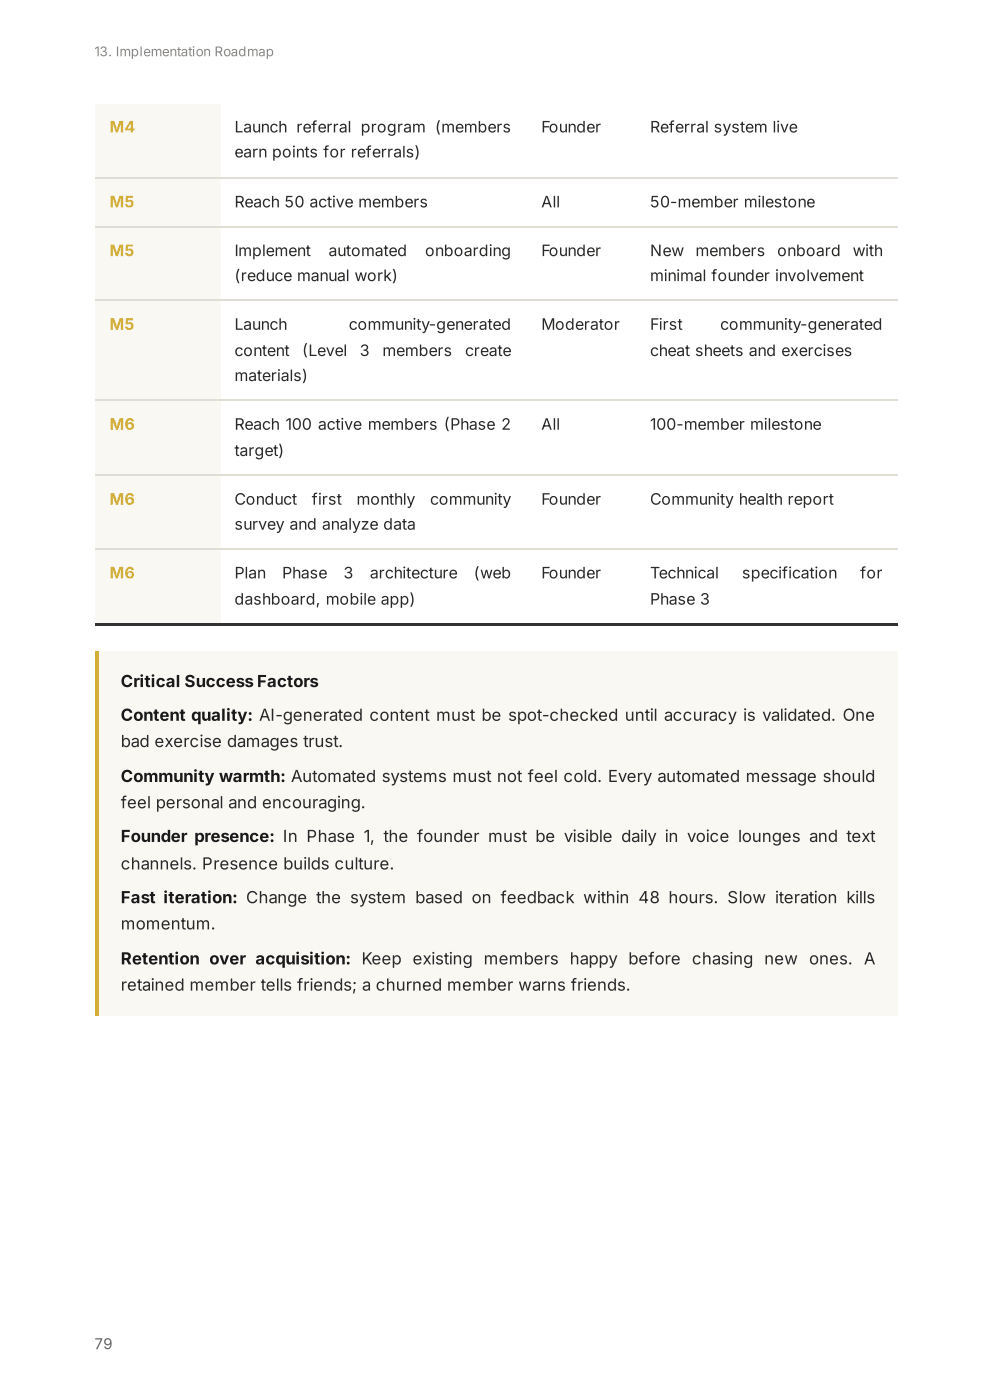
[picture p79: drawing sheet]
<svg xmlns="http://www.w3.org/2000/svg" width="210mm" height="297mm" viewBox="0 0 210 297" stroke-linecap="round" stroke-linejoin="round" font-family="sans-serif">
<defs><g id="words">
<g font-size="3.5" fill="#1a1a1a">
<text x="25.6" y="145.8">Critical Success Factors</text>
<text x="25.6" y="152.9">Content quality: AI-generated content must be spot-checked until accuracy is validated. One</text>
<text x="25.6" y="165.9">Community warmth: Automated systems must not feel cold. Every automated message should</text>
<text x="25.6" y="178.6">Founder presence: In Phase 1, the founder must be visible daily in voice lounges and text</text>
<text x="25.6" y="191.6">Fast iteration: Change the system based on feedback within 48 hours. Slow iteration kills</text>
<text x="25.6" y="204.6">Retention over acquisition: Keep existing members happy before chasing new ones. A</text>
</g>
<g font-size="3.5" fill="#2a2a2a">
<text x="25.6" y="158.5">bad exercise damages trust.</text>
<text x="25.6" y="171.5">feel personal and encouraging.</text>
<text x="25.6" y="184.5">channels. Presence builds culture.</text>
<text x="25.6" y="197.2">momentum.</text>
<text x="25.6" y="210.2">retained member tells friends; a churned member warns friends.</text>
</g>
<g font-size="3.4" fill="#d4af37">
<text x="23.2" y="28.1">M4</text>
<text x="23.2" y="44">M5</text>
<text x="23.2" y="54.3">M5</text>
<text x="23.2" y="70">M5</text>
<text x="23.2" y="91.2">M6</text>
<text x="23.2" y="107.1">M6</text>
<text x="23.2" y="122.7">M6</text>
</g>
<g font-size="3.4" fill="#2a2a2a">
<text x="49.7" y="28.1">Launch referral program (members</text>
<text x="114.8" y="28.1">Founder</text>
<text x="137.8" y="28.1">Referral system live</text>
<text x="49.7" y="33.4">earn points for referrals)</text>
<text x="49.7" y="44">Reach 50 active members</text>
<text x="114.8" y="44">All</text>
<text x="137.8" y="44">50-member milestone</text>
<text x="49.7" y="54.3">Implement</text>
<text x="49.7" y="59.6">(reduce manual work)</text>
<text x="69.6" y="54.3">automated</text>
<text x="90.1" y="54.3">onboarding</text>
<text x="114.8" y="54.3">Founder</text>
<text x="137.8" y="54.3">New</text>
<text x="137.8" y="59.6">minimal founder involvement</text>
<text x="147.4" y="54.3">members</text>
<text x="164.8" y="54.3">onboard</text>
<text x="180.8" y="54.3">with</text>
<text x="49.7" y="70">Launch</text>
<text x="73.9" y="70">community-generated</text>
<text x="114.8" y="70">Moderator</text>
<text x="137.8" y="70">First</text>
<text x="152.7" y="70">community-generated</text>
<text x="49.7" y="75.5">content</text>
<text x="64.1" y="75.5">(Level</text>
<text x="76.3" y="75.5">3</text>
<text x="81.1" y="75.5">members</text>
<text x="98.6" y="75.5">create</text>
<text x="137.8" y="75.5">cheat sheets and exercises</text>
<text x="49.7" y="80.8">materials)</text>
<text x="49.7" y="91.2">Reach 100 active members (Phase 2</text>
<text x="114.8" y="91.2">All</text>
<text x="137.8" y="91.2">100-member milestone</text>
<text x="49.7" y="96.7">target)</text>
<text x="49.7" y="107.1">Conduct</text>
<text x="66.1" y="107.1">first</text>
<text x="75.6" y="107.1">monthly</text>
<text x="91.2" y="107.1">community</text>
<text x="114.8" y="107.1">Founder</text>
<text x="137.8" y="107.1">Community health report</text>
<text x="49.7" y="112.4">survey and analyze data</text>
<text x="49.7" y="122.7">Plan</text>
<text x="59.8" y="122.7">Phase</text>
<text x="72.8" y="122.7">3</text>
<text x="78.4" y="122.7">architecture</text>
<text x="100.4" y="122.7">(web</text>
<text x="114.8" y="122.7">Founder</text>
<text x="137.8" y="122.7">Technical</text>
<text x="157.3" y="122.7">specification</text>
<text x="182.4" y="122.7">for</text>
<text x="49.7" y="128.3">dashboard, mobile app)</text>
<text x="137.8" y="128.3">Phase 3</text>
</g>
<text font-size="3.2" fill="#666" x="20" y="286.2">79</text>
<text font-size="2.8" fill="#888" x="20" y="11.9">13. Implementation Roadmap</text>
</g></defs>
<g fill="#faf8f3">
<path d="M20.1 22h26.5v15.6h-26.5z"/>
<path d="M20.1 37.6h26.5v10.4h-26.5z"/>
<path d="M20.1 48h26.5v15.9h-26.5z"/>
<path d="M20.1 63.9h26.5v21.2h-26.5z"/>
<path d="M20.1 85.1h26.5v15.6h-26.5z"/>
<path d="M20.1 100.7h26.5v15.9h-26.5z"/>
<path d="M20.1 116.6h26.5v15.9h-26.5z"/>
</g>
<path d="M20.1 37.8h170.2M20.1 48.1h170.2M20.1 63.7h170.2M20.1 84.9h170.2M20.1 100.8h170.2M20.1 116.5h170.2" fill="none" stroke="#e0ddd5" stroke-width=".27"/>
<g fill="#333">
<path d="M20.1 132.2h26.5v.6h-26.5z"/>
<path d="M46.6 132.2h65v.6h-65z"/>
<path d="M111.6 132.2h23v.6h-23z"/>
<path d="M134.6 132.2h55.7v.6h-55.7z"/>
</g>
<path d="M20.1 138.1h170.2v77.4h-170.2z" fill="#faf8f3"/>
<path d="M20.1 138.1h.8v77.4h-.8z" fill="#d4af37"/>
<use href="#words"/>
</svg>
